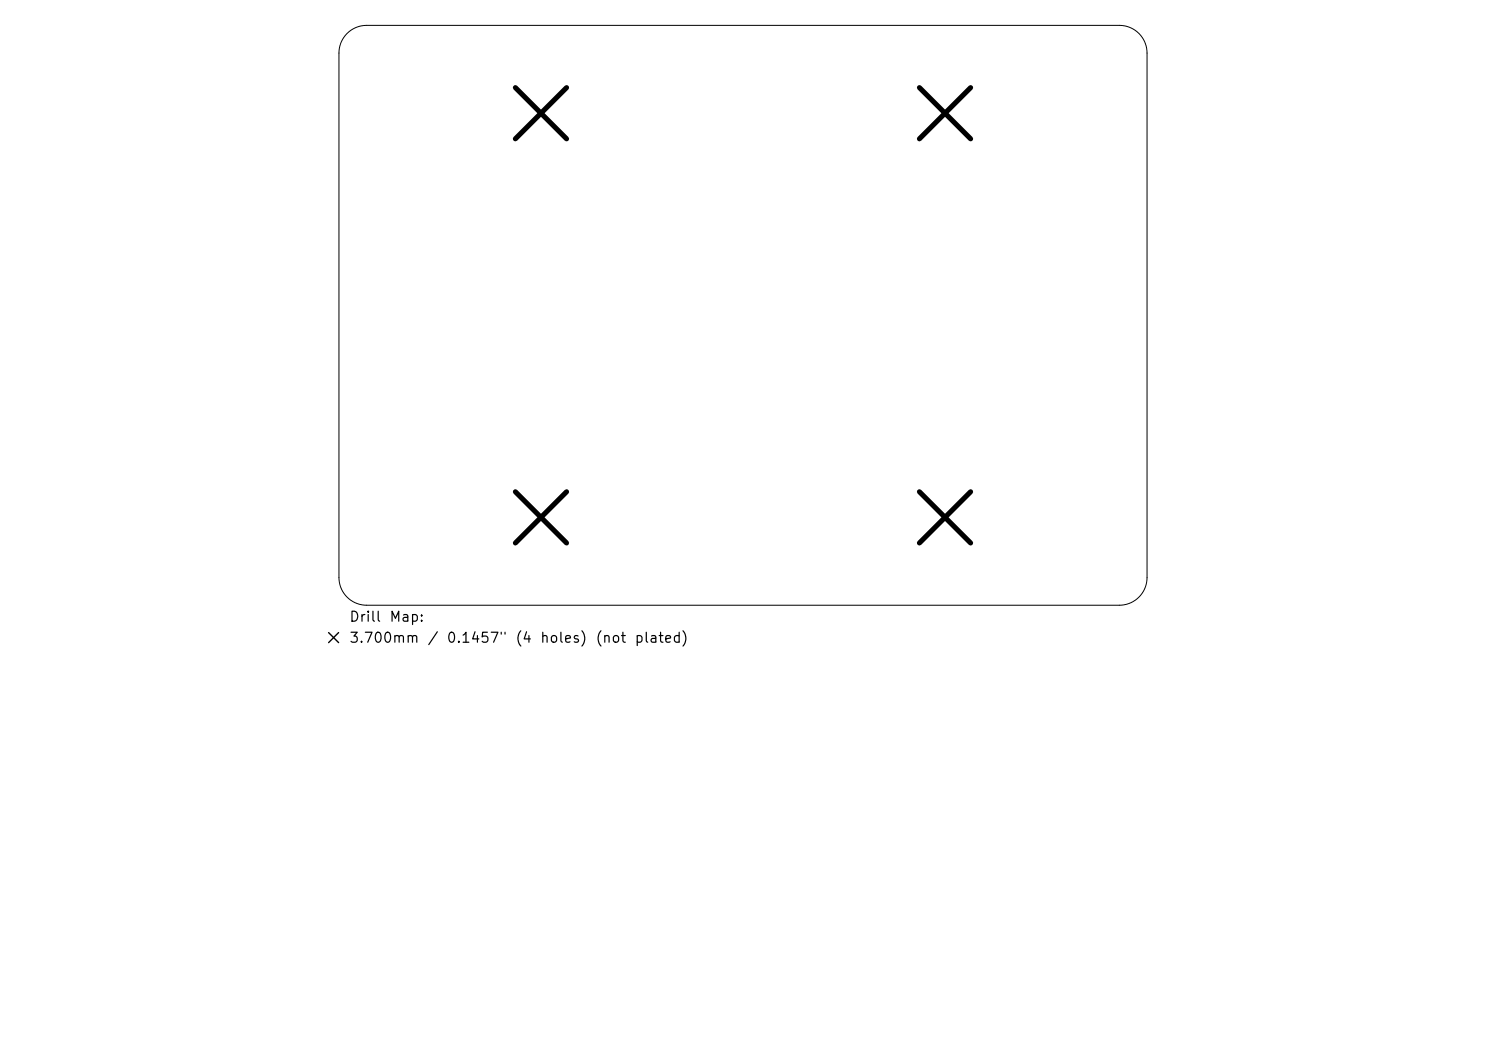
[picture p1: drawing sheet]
<svg xmlns="http://www.w3.org/2000/svg" width="297mm" height="210mm" viewBox="0 0 297 210" stroke-linecap="round" stroke-linejoin="round" font-family="sans-serif">
<defs><g id="words">
<g font-size="2">
<text x="69.7" y="124.7">Drill</text>
<text x="77.7" y="124.7">Map:</text>
<text x="69.7" y="128.9">3.700mm</text>
<text x="85.3" y="128.9">/</text>
<text x="89.1" y="128.9">0.1457&quot;</text>
<text x="102.8" y="128.9">(4</text>
<text x="107.8" y="128.9">holes)</text>
<text x="118.9" y="128.9">(not</text>
<text x="126.7" y="128.9">plated)</text>
</g>
</g></defs>
<path d="M69.4 6.7a5.5 5.5 0 0 1 3.9-1.6h150.4a5.5 5.5 0 0 1 5.6 5.5v104.8a5.5 5.5 0 0 1-5.6 5.5h-150.4a5.5 5.5 0 0 1-5.6-5.5v-104.8a5.5 5.5 0 0 1 1.7-3.9z" fill="none" stroke="#000" stroke-width=".2"/>
<path d="M103 17.5l10.2 10.2M113.2 17.5l-10.2 10.2M183.8 17.5l10.2 10.2M194 17.5l-10.2 10.2M103 98.3l10.2 10.2M113.2 98.3l-10.2 10.2M183.8 98.3l10.2 10.2M194 98.3l-10.2 10.2" fill="none" stroke="#000" stroke-width="1"/>
<path d="M65.7 126.4l2 2M67.7 126.4l-2 2" fill="none" stroke="#000" stroke-width=".28"/>
<use href="#words"/>
</svg>
